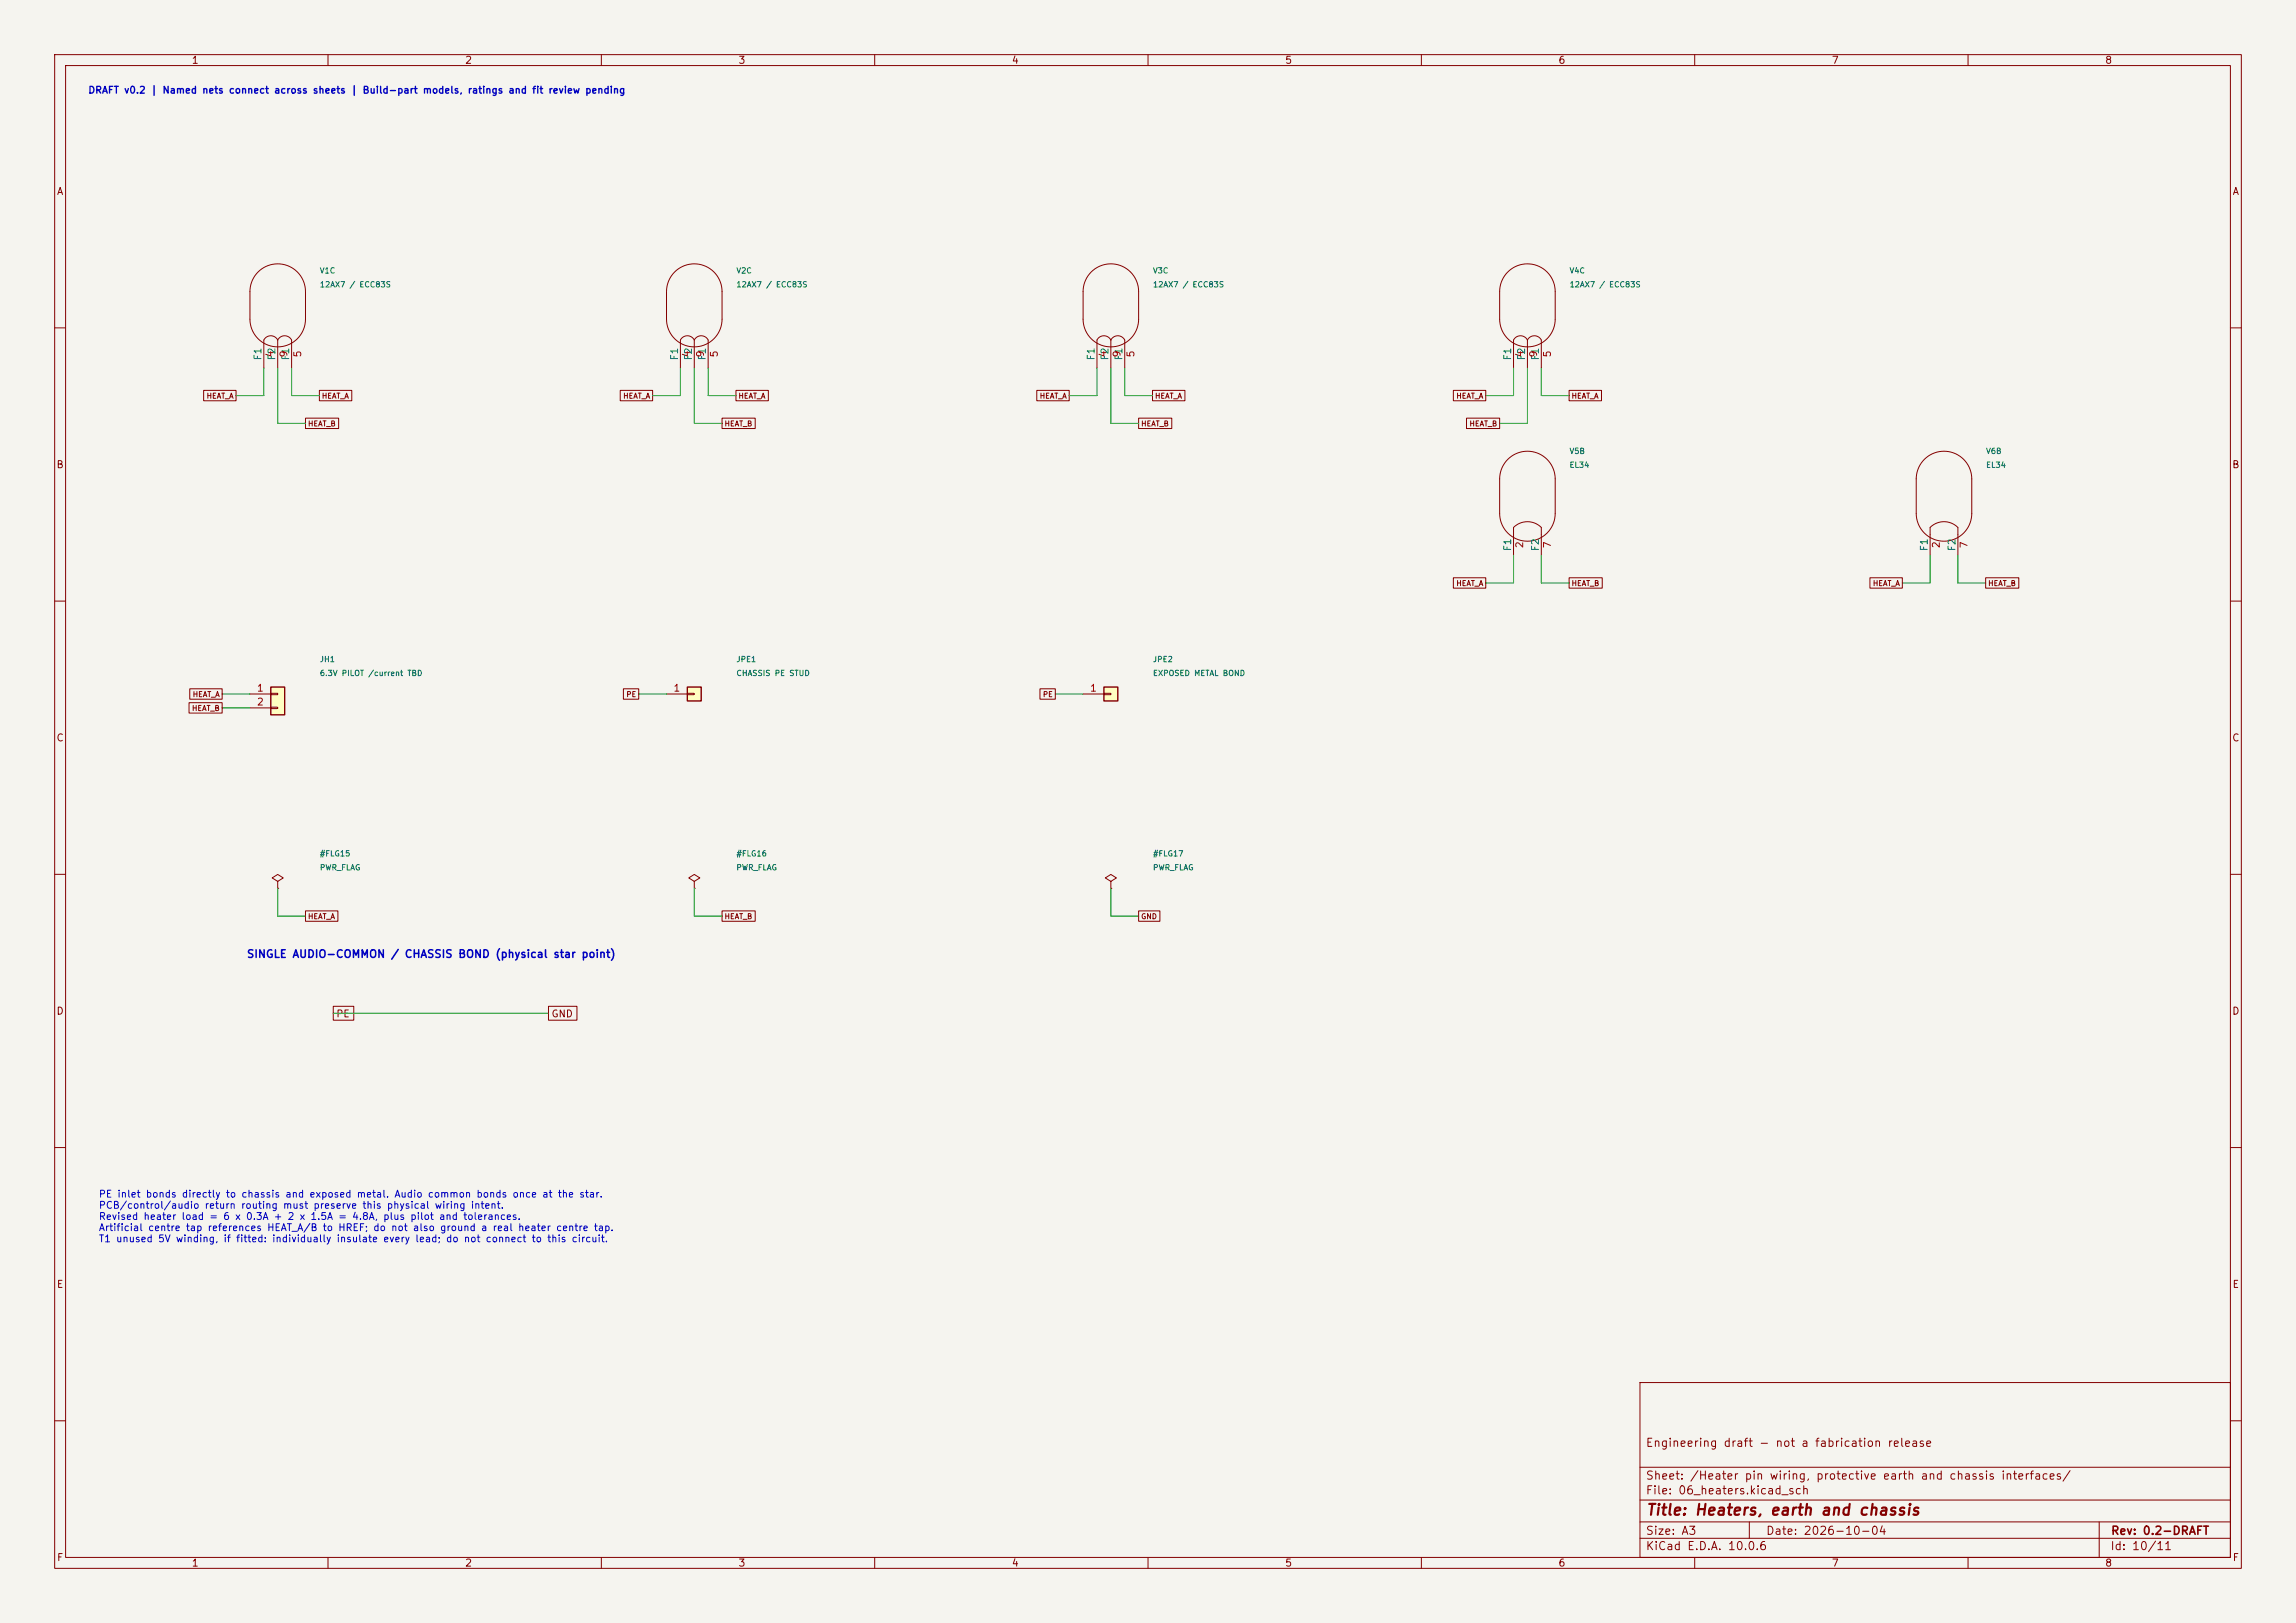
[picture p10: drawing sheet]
<svg xmlns="http://www.w3.org/2000/svg" width="420mm" height="297mm" viewBox="0 0 420 297" stroke-linecap="round" stroke-linejoin="round" font-family="sans-serif">
<defs><g id="words">
<text font-size="2" fill="#840000" x="301" y="277.8">Title: Heaters, earth and chassis</text>
<g font-size="1.5" fill="#840000">
<text x="300.9" y="265.1">Engineering draft - not a fabrication release</text>
<text x="300.9" y="273.8">File: 06_heaters.kicad_sch</text>
<text x="300.9" y="271.1">Sheet: /Heater pin wiring, protective earth and chassis interfaces/</text>
<text x="300.9" y="281.2">Size: A3</text>
<text x="322.9" y="281.2">Date: 2026-10-04</text>
<text x="386" y="281.2">Rev: 0.2-DRAFT</text>
<text x="300.9" y="284">KiCad E.D.A. 10.0.6</text>
<text x="385.9" y="284">Id: 10/11</text>
</g>
<text font-size="1.4" fill="#0000c2" x="45" y="175.6">SINGLE AUDIO-COMMON / CHASSIS BOND (physical star point)</text>
<g font-size="1.3" fill="#840000">
<text x="35" y="12">1</text>
<text x="85" y="12">2</text>
<text x="135" y="12">3</text>
<text x="185" y="12">4</text>
<text x="235" y="12">5</text>
<text x="285" y="12">6</text>
<text x="335" y="12">7</text>
<text x="385" y="12">8</text>
<text x="10.3" y="36">A</text>
<text x="408.3" y="36">A</text>
<text x="10.2" y="86">B</text>
<text x="408.2" y="86">B</text>
<text x="10.2" y="136">C</text>
<text x="408.2" y="136">C</text>
<text x="10.2" y="186">D</text>
<text x="408.2" y="186">D</text>
<text x="61.4" y="186.5">PE</text>
<text x="100.8" y="186.5">GND</text>
<text x="10.3" y="236">E</text>
<text x="408.3" y="236">E</text>
<text x="10.3" y="286">F</text>
<text x="35" y="287">1</text>
<text x="85" y="287">2</text>
<text x="135" y="287">3</text>
<text x="185" y="287">4</text>
<text x="235" y="287">5</text>
<text x="285" y="287">6</text>
<text x="335" y="287">7</text>
<text x="385" y="287">8</text>
<text x="408.3" y="286">F</text>
</g>
<g font-size="1.3" fill="#0000c2">
<text x="16" y="17.4">DRAFT v0.2 | Named nets connect across sheets | Build-part models, ratings and fit review pending</text>
<text x="18" y="219.5">PE inlet bonds directly to chassis and exposed metal. Audio common bonds once at the star.</text>
<text x="18" y="221.5">PCB/control/audio return routing must preserve this physical wiring intent.</text>
<text x="18" y="223.5">Revised heater load = 6 x 0.3A + 2 x 1.5A = 4.8A, plus pilot and tolerances.</text>
<text x="18" y="225.6">Artificial centre tap references HEAT_A/B to HREF; do not also ground a real heater centre tap.</text>
<text x="18" y="227.6">T1 unused 5V winding, if fitted: individually insulate every lead; do not connect to this circuit.</text>
</g>
<g font-size="1.3" fill="#a90000">
<text x="50.3" y="65.5" transform="rotate(-90 50.3 65.5)">4</text>
<text x="52.9" y="65.5" transform="rotate(-90 52.9 65.5)">9</text>
<text x="55.4" y="65.5" transform="rotate(-90 55.4 65.5)">5</text>
<text x="126.5" y="65.5" transform="rotate(-90 126.5 65.5)">4</text>
<text x="129.1" y="65.5" transform="rotate(-90 129.1 65.5)">9</text>
<text x="131.6" y="65.5" transform="rotate(-90 131.6 65.5)">5</text>
<text x="202.7" y="65.5" transform="rotate(-90 202.7 65.5)">4</text>
<text x="205.3" y="65.5" transform="rotate(-90 205.3 65.5)">9</text>
<text x="207.8" y="65.5" transform="rotate(-90 207.8 65.5)">5</text>
<text x="278.9" y="65.5" transform="rotate(-90 278.9 65.5)">4</text>
<text x="281.5" y="65.5" transform="rotate(-90 281.5 65.5)">9</text>
<text x="284" y="65.5" transform="rotate(-90 284 65.5)">5</text>
<text x="278.9" y="100.4" transform="rotate(-90 278.9 100.4)">2</text>
<text x="284" y="100.4" transform="rotate(-90 284 100.4)">7</text>
<text x="355.1" y="100.4" transform="rotate(-90 355.1 100.4)">2</text>
<text x="360.2" y="100.4" transform="rotate(-90 360.2 100.4)">7</text>
<text x="46.9" y="126.9">1</text>
<text x="46.9" y="129.4">2</text>
<text x="123.1" y="126.9">1</text>
<text x="199.3" y="126.9">1</text>
</g>
<g font-size="1.3" fill="#006464">
<text x="48.1" y="66" transform="rotate(-90 48.1 66)">F1</text>
<text x="50.7" y="66" transform="rotate(-90 50.7 66)">F2</text>
<text x="53.2" y="66" transform="rotate(-90 53.2 66)">F1</text>
<text x="124.3" y="66" transform="rotate(-90 124.3 66)">F1</text>
<text x="126.9" y="66" transform="rotate(-90 126.9 66)">F2</text>
<text x="129.4" y="66" transform="rotate(-90 129.4 66)">F1</text>
<text x="200.5" y="66" transform="rotate(-90 200.5 66)">F1</text>
<text x="203.1" y="66" transform="rotate(-90 203.1 66)">F2</text>
<text x="205.6" y="66" transform="rotate(-90 205.6 66)">F1</text>
<text x="276.7" y="66" transform="rotate(-90 276.7 66)">F1</text>
<text x="279.3" y="66" transform="rotate(-90 279.3 66)">F2</text>
<text x="281.8" y="66" transform="rotate(-90 281.8 66)">F1</text>
<text x="276.7" y="101" transform="rotate(-90 276.7 101)">F1</text>
<text x="281.8" y="101" transform="rotate(-90 281.8 101)">F2</text>
<text x="352.9" y="101" transform="rotate(-90 352.9 101)">F1</text>
<text x="358" y="101" transform="rotate(-90 358 101)">F2</text>
</g>
<g font-size="1" fill="#006464">
<text x="58.4" y="50.3">V1C</text>
<text x="58.4" y="52.8">12AX7 / ECC83S</text>
<text x="134.6" y="50.3">V2C</text>
<text x="134.6" y="52.8">12AX7 / ECC83S</text>
<text x="210.8" y="50.3">V3C</text>
<text x="210.8" y="52.8">12AX7 / ECC83S</text>
<text x="287" y="50.3">V4C</text>
<text x="287" y="52.8">12AX7 / ECC83S</text>
<text x="287" y="83.3">V5B</text>
<text x="363.2" y="83.3">V6B</text>
<text x="287" y="85.8">EL34</text>
<text x="363.2" y="85.8">EL34</text>
<text x="58.4" y="121.4">JH1</text>
<text x="58.4" y="123.9">6.3V PILOT /current TBD</text>
<text x="134.6" y="121.4">JPE1</text>
<text x="134.6" y="123.9">CHASSIS PE STUD</text>
<text x="210.8" y="121.4">JPE2</text>
<text x="210.8" y="123.9">EXPOSED METAL BOND</text>
<text x="58.4" y="157">#FLG15</text>
<text x="58.4" y="159.5">PWR_FLAG</text>
<text x="134.6" y="157">#FLG16</text>
<text x="134.6" y="159.5">PWR_FLAG</text>
<text x="210.8" y="157">#FLG17</text>
<text x="210.8" y="159.5">PWR_FLAG</text>
</g>
<g font-size="1" fill="#840000">
<text x="37.7" y="73.2">HEAT_A</text>
<text x="58.8" y="73.2">HEAT_A</text>
<text x="113.9" y="73.2">HEAT_A</text>
<text x="135" y="73.2">HEAT_A</text>
<text x="190.1" y="73.2">HEAT_A</text>
<text x="211.2" y="73.2">HEAT_A</text>
<text x="266.3" y="73.2">HEAT_A</text>
<text x="287.4" y="73.2">HEAT_A</text>
<text x="56.2" y="78.3">HEAT_B</text>
<text x="132.4" y="78.3">HEAT_B</text>
<text x="208.6" y="78.3">HEAT_B</text>
<text x="268.7" y="78.3">HEAT_B</text>
<text x="266.3" y="107.5">HEAT_A</text>
<text x="287.4" y="107.5">HEAT_B</text>
<text x="342.5" y="107.5">HEAT_A</text>
<text x="363.6" y="107.5">HEAT_B</text>
<text x="35" y="130.3">HEAT_B</text>
<text x="35.2" y="127.8">HEAT_A</text>
<text x="114.5" y="127.8">PE</text>
<text x="190.7" y="127.8">PE</text>
<text x="56.2" y="168.4">HEAT_A</text>
<text x="132.4" y="168.4">HEAT_B</text>
<text x="208.6" y="168.4">GND</text>
</g>
</g></defs>
<path d="M0 0h420v297h-420z" fill="#f5f4ef" stroke="#f5f4ef" stroke-width=".18"/>
<g fill="none" stroke="#840000" stroke-width=".18">
<path d="M10 10h400v277h-400zM12 12h396v273h-396zM60 10v2M110 10v2M160 10v2M210 10v2M260 10v2M310 10v2M360 10v2M10 60h2M408 60h2M10 110h2"/>
<path d="M408 110h2M10 160h2M408 160h2M10 210h2M408 210h2M300 253h108v32h-108zM10 260h2M300 278.5h108M300 274.5h108M300 268.5h108M320 278.5v3M384 278.5v6.5"/>
<path d="M408 260h2M60 285v2M110 285v2M160 285v2M210 285v2M260 285v2M300 281.5h108M310 285v2M360 285v2"/>
</g>
<path d="M201.9 125.7h2.6v2.6h-2.6z" fill="#ffffc2"/>
<path d="M201.9 125.7h2.6v2.6h-2.6z" fill="none" stroke="#840000" stroke-width=".25"/>
<path d="M47.2 49.8a5.1 5.1 0 0 1 5.5-1.1 5.1 5.1 0 0 1 3.2 4.6v5.1a5.1 5.1 0 0 1-5.1 5.1 5.1 5.1 0 0 1-5.1-5.1v-5.1a5.1 5.1 0 0 1 1.5-3.5zM123.4 49.8a5.1 5.1 0 0 1 5.5-1.1 5.1 5.1 0 0 1 3.2 4.6v5.1a5.1 5.1 0 0 1-5.1 5.1 5.1 5.1 0 0 1-5.1-5.1v-5.1a5.1 5.1 0 0 1 1.5-3.5zM50.8 62.2a1.42 1.42 0 0 0-1.3-.8 1.42 1.42 0 0 0-1.2 .8v5.1M50.8 62.2a1.42 1.42 0 0 1 1.3-.8 1.42 1.42 0 0 1 1.2 .8v5.1M50.8 62.2v5.1M127 62.2a1.42 1.42 0 0 0-1.3-.8 1.42 1.42 0 0 0-1.2 .8v5.1M127 62.2a1.42 1.42 0 0 1 1.3-.8 1.42 1.42 0 0 1 1.2 .8v5.1M127 62.2v5.1M198.1 127h3.8M201.9 126.9h1.3v.2h-1.3zM127 161.3l1-.6-1-.7-1 .7 1 .6v1.3M127 162.6h.1" fill="none" stroke="#840000" stroke-width=".18"/>
<path d="M125.7 125.7h2.6v2.6h-2.6z" fill="#ffffc2"/>
<path d="M125.7 125.7h2.6v2.6h-2.6z" fill="none" stroke="#840000" stroke-width=".25"/>
<path d="M275.8 49.8a5.1 5.1 0 0 1 5.5-1.1 5.1 5.1 0 0 1 3.2 4.6v5.1a5.1 5.1 0 0 1-5.1 5.1 5.1 5.1 0 0 1-5.1-5.1v-5.1a5.1 5.1 0 0 1 1.5-3.5zM279.4 62.2a1.42 1.42 0 0 0-1.3-.8 1.42 1.42 0 0 0-1.2 .8v5.1M279.4 62.2a1.42 1.42 0 0 1 1.3-.8 1.42 1.42 0 0 1 1.2 .8v5.1M279.4 62.2v5.1M121.9 127h3.8M125.7 126.9h1.3v.2h-1.3z" fill="none" stroke="#840000" stroke-width=".18"/>
<path d="M49.5 125.7h2.6v5.1h-2.6z" fill="#ffffc2"/>
<path d="M49.5 125.7h2.6v5.1h-2.6z" fill="none" stroke="#840000" stroke-width=".25"/>
<g fill="none" stroke="#840000" stroke-width=".18">
<path d="M199.6 49.8a5.1 5.1 0 0 1 5.5-1.1 5.1 5.1 0 0 1 3.2 4.6v5.1a5.1 5.1 0 0 1-5.1 5.1 5.1 5.1 0 0 1-5.1-5.1v-5.1a5.1 5.1 0 0 1 1.5-3.5zM37.3 71.4h5.9v1.9h-5.9zM55.9 76.5h6v1.9h-6zM58.4 71.4h5.9v1.9h-5.9zM113.5 71.4h5.9v1.9h-5.9zM132.1 76.5h6v1.9h-6zM134.6 71.4h5.9v1.9h-5.9zM189.7 71.4h5.9v1.9h-5.9zM203.2 62.2a1.42 1.42 0 0 0-1.3-.8 1.42 1.42 0 0 0-1.2 .8v5.1M203.2 62.2a1.42 1.42 0 0 1 1.3-.8 1.42 1.42 0 0 1 1.2 .8v5.1M203.2 62.2v5.1M208.3 76.5h6v1.9h-6z"/>
<path d="M210.8 71.4h5.9v1.9h-5.9zM265.9 71.4h5.9v1.9h-5.9zM268.3 76.5h6v1.9h-6zM287 71.4h5.9v1.9h-5.9zM275.8 84.1a5.1 5.1 0 0 1 5.5-1.1 5.1 5.1 0 0 1 3.2 4.6v6.4a5.1 5.1 0 0 1-5.1 5 5.1 5.1 0 0 1-5.1-5v-6.4a5.1 5.1 0 0 1 1.5-3.5zM352 84.1a5.1 5.1 0 0 1 5.5-1.1 5.1 5.1 0 0 1 3.2 4.6v6.4a5.1 5.1 0 0 1-5.1 5 5.1 5.1 0 0 1-5.1-5v-6.4a5.1 5.1 0 0 1 1.5-3.5zM265.9 105.7h5.9v1.9h-5.9zM276.9 101.6v-5.1a3.6 3.6 0 0 1 5 0v5.1M287 105.7h6.1v1.9h-6.1zM342.1 105.7h5.9v1.9h-5.9zM353.1 101.6v-5.1a3.6 3.6 0 0 1 5 0v5.1M363.2 105.7h6.1v1.9h-6.1z"/>
<path d="M34.6 128.6h6v1.9h-6zM34.7 126h5.9v2h-5.9zM45.7 127h3.8M45.7 129.5h3.8M49.5 126.9h1.3v.2h-1.3zM49.5 129.4h1.3v.3h-1.3zM114 126h2.8v2h-2.8zM190.2 126h2.8v2h-2.8zM50.8 161.3l1-.6-1-.7-1 .7 1 .6v1.3M50.8 162.6h.1M55.9 166.7h5.9v1.9h-5.9zM132.1 166.7h6v1.9h-6z"/>
<path d="M203.2 161.3l1-.6-1-.7-1 .7 1 .6v1.3M203.2 162.6h.1M208.3 166.7h3.9v1.9h-3.9zM61 184.1h3.7v2.6h-3.7zM100.3 184.1h5.2v2.6h-5.2z"/>
</g>
<g fill="none" stroke="#009600" stroke-width=".18">
<path d="M48.3 67.3v5.1h-5.1M50.8 67.3v10.2h5.1M53.3 67.3v5.1h5.1M124.5 67.3v5.1h-5.1M127 67.3v10.2h5.1M129.5 67.3v5.1h5.1M200.7 67.3v5.1h-5.1M203.2 67.3v10.2h5.1M205.7 67.3v5.1h5.1M276.9 67.3v5.1h-5.1M279.4 67.3v10.2h-5.1M281.9 67.3v5.1h5.1"/>
<path d="M276.9 101.6v5.1h-5.1M281.9 101.6v5.1h5.1M353.1 101.6v5.1h-5.1M358.1 101.6v5.1h5.1M40.6 129.5h5.1M40.6 127h5.1M116.8 127h5.1M193 127h5.1M50.8 162.6v5h5.1M127 162.6v5h5.1M203.2 162.6v5h5.1M61 185.4h39.3"/>
</g>
<use href="#words"/>
</svg>
